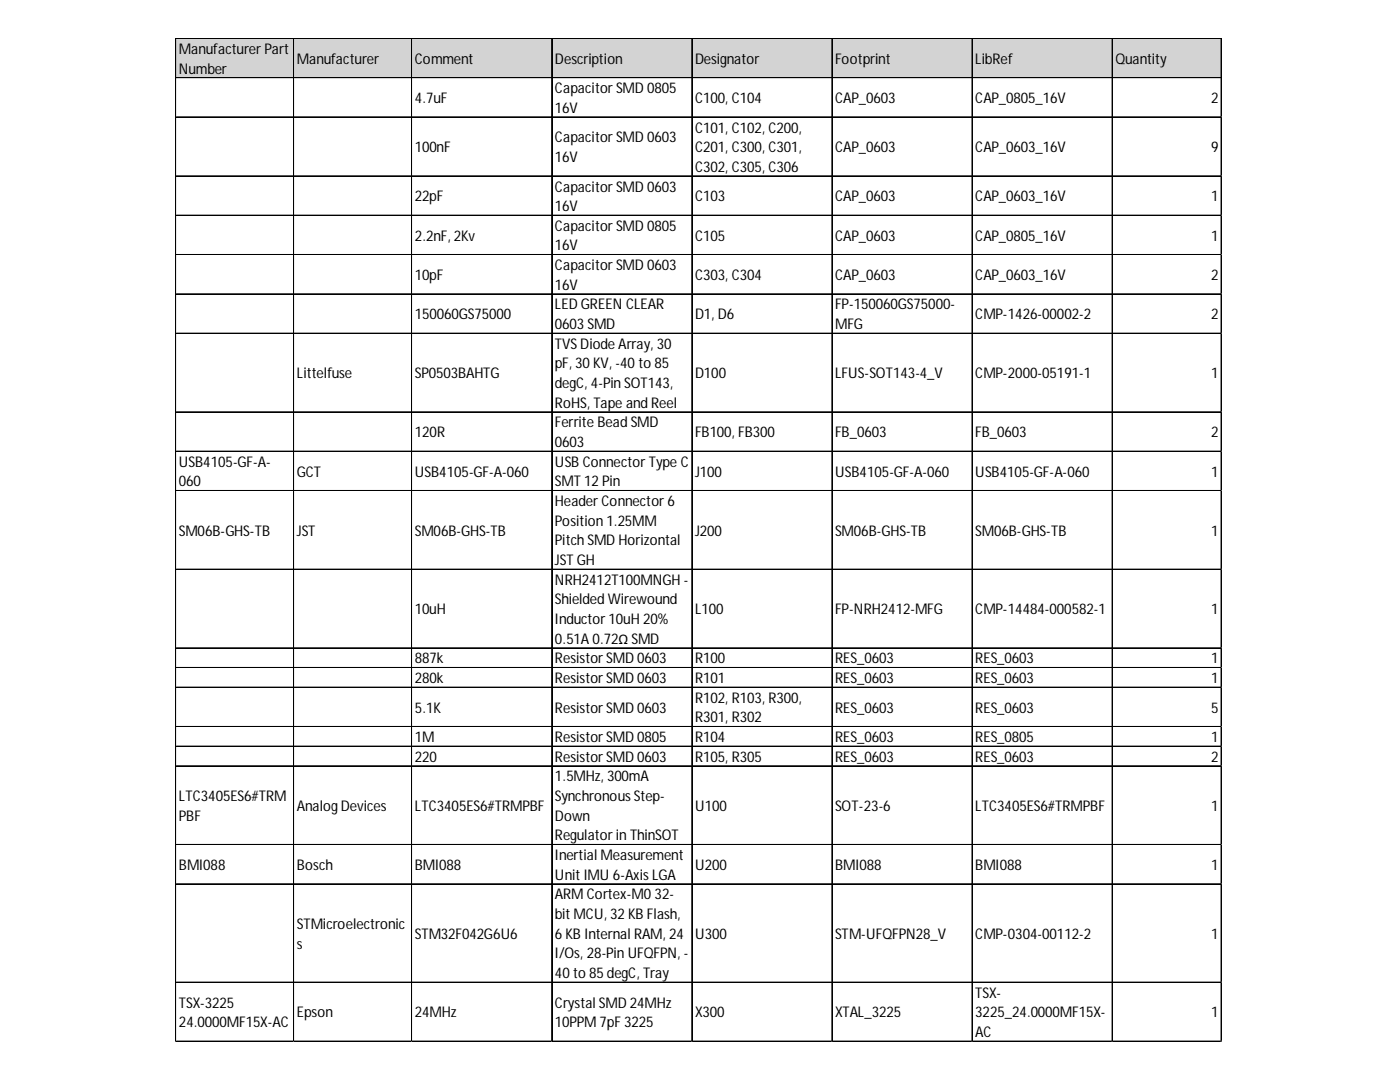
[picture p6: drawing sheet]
<svg xmlns="http://www.w3.org/2000/svg" width="279mm" height="216mm" viewBox="0 0 279 216" stroke-linecap="round" stroke-linejoin="round" font-family="sans-serif">
<defs><g id="words">
<g font-size="2.9">
<text x="35.7" y="10.7">ManufacturerPart</text>
<text x="35.7" y="14.7">Number</text>
<text x="59.2" y="12.7">Manufacturer</text>
<text x="82.8" y="12.7">Comment</text>
<text x="110.7" y="12.7">Description</text>
<text x="138.7" y="12.7">Designator</text>
<text x="166.7" y="12.7">Footprint</text>
<text x="194.6" y="12.7">LibRef</text>
<text x="222.6" y="12.7">Quantity</text>
<text x="82.8" y="20.6">4.7uF</text>
<text x="110.7" y="18.6">CapacitorSMD 0805</text>
<text x="110.7" y="22.5">16V</text>
<text x="138.7" y="20.6">C100, C104</text>
<text x="166.7" y="20.6">CAP_0603</text>
<text x="194.6" y="20.6">CAP_0805_16V</text>
<text x="241.7" y="20.6">2</text>
<text x="110.7" y="28.4">CapacitorSMD 0603</text>
<text x="138.7" y="26.4">C101, C102, C200,</text>
<text x="82.8" y="30.4">100nF</text>
<text x="110.7" y="32.3">16V</text>
<text x="138.7" y="30.4">C201, C300, C301,</text>
<text x="138.7" y="34.3">C302, C305, C306</text>
<text x="166.7" y="30.4">CAP_0603</text>
<text x="194.6" y="30.4">CAP_0603_16V</text>
<text x="241.7" y="30.4">9</text>
<text x="82.8" y="40.2">22pF</text>
<text x="110.7" y="38.2">CapacitorSMD 0603</text>
<text x="138.7" y="40.2">C103</text>
<text x="166.7" y="40.2">CAP_0603</text>
<text x="194.6" y="40.2">CAP_0603_16V</text>
<text x="241.7" y="40.2">1</text>
<text x="110.7" y="42.1">16V</text>
<text x="110.7" y="46.1">CapacitorSMD 0805</text>
<text x="82.8" y="48">2.2nF, 2Kv</text>
<text x="110.7" y="50">16V</text>
<text x="110.7" y="53.9">CapacitorSMD 0603</text>
<text x="138.7" y="48">C105</text>
<text x="166.7" y="48">CAP_0603</text>
<text x="194.6" y="48">CAP_0805_16V</text>
<text x="241.7" y="48">1</text>
<text x="82.8" y="55.9">10pF</text>
<text x="110.7" y="57.8">16V</text>
<text x="138.7" y="55.9">C303, C304</text>
<text x="166.7" y="55.9">CAP_0603</text>
<text x="194.6" y="55.9">CAP_0603_16V</text>
<text x="241.7" y="55.9">2</text>
<text x="82.8" y="63.7">150060GS75000</text>
<text x="110.7" y="61.8">LED GREEN CLEAR</text>
<text x="110.7" y="65.7">0603 SMD</text>
<text x="138.7" y="63.7">D1, D6</text>
<text x="166.7" y="61.8">FP-150060GS75000-</text>
<text x="166.7" y="65.7">MFG</text>
<text x="194.6" y="63.7">CMP-1426-00002-2</text>
<text x="241.7" y="63.7">2</text>
<text x="110.7" y="69.6">TVSDiode Array, 30</text>
<text x="59.2" y="75.5">Littelfuse</text>
<text x="82.8" y="75.5">SP0503BAHTG</text>
<text x="110.7" y="73.5">pF, 30 KV, -40 to 85</text>
<text x="110.7" y="77.5">degC, 4-Pin SOT143,</text>
<text x="138.7" y="75.5">D100</text>
<text x="166.7" y="75.5">LFUS-SOT143-4_V</text>
<text x="194.6" y="75.5">CMP-2000-05191-1</text>
<text x="241.7" y="75.5">1</text>
<text x="110.7" y="81.4">RoHS, Tape and Reel</text>
<text x="82.8" y="87.3">120R</text>
<text x="110.7" y="85.3">Ferrite Bead SMD</text>
<text x="110.7" y="89.2">0603</text>
<text x="138.7" y="87.3">FB100, FB300</text>
<text x="166.7" y="87.3">FB_0603</text>
<text x="194.6" y="87.3">FB_0603</text>
<text x="241.7" y="87.3">2</text>
<text x="35.7" y="93.1">USB4105-GF-A-</text>
<text x="59.2" y="95.1">GCT</text>
<text x="82.8" y="95.1">USB4105-GF-A-060</text>
<text x="110.7" y="93.1">USB ConnectorType C</text>
<text x="138.7" y="95.1">J100</text>
<text x="166.7" y="95.1">USB4105-GF-A-060</text>
<text x="194.6" y="95.1">USB4105-GF-A-060</text>
<text x="241.7" y="95.1">1</text>
<text x="35.7" y="97.1">060</text>
<text x="110.7" y="97.1">SMT 12 Pin</text>
<text x="110.7" y="101">Header Connector6</text>
<text x="35.7" y="106.9">SM06B-GHS-TB</text>
<text x="59.2" y="106.9">JST</text>
<text x="82.8" y="106.9">SM06B-GHS-TB</text>
<text x="110.7" y="104.9">Position 1.25MM</text>
<text x="138.7" y="106.9">J200</text>
<text x="166.7" y="106.9">SM06B-GHS-TB</text>
<text x="194.6" y="106.9">SM06B-GHS-TB</text>
<text x="241.7" y="106.9">1</text>
<text x="110.7" y="108.8">Pitch SMD Horizontal</text>
<text x="110.7" y="112.8">JST GH</text>
<text x="110.7" y="116.7">NRH2412T100MNGH -</text>
<text x="82.8" y="122.6">10uH</text>
<text x="110.7" y="120.6">Shielded Wirewound</text>
<text x="110.7" y="124.5">Inductor10uH 20%</text>
<text x="138.7" y="122.6">L100</text>
<text x="166.7" y="122.6">FP-NRH2412-MFG</text>
<text x="194.6" y="122.6">CMP-14484-000582-1</text>
<text x="241.7" y="122.6">1</text>
<text x="110.7" y="128.5">0.51A 0.72Ω SMD</text>
<text x="82.8" y="132.4">887k</text>
<text x="82.8" y="136.3">280k</text>
<text x="110.7" y="132.4">ResistorSMD 0603</text>
<text x="110.7" y="136.3">ResistorSMD 0603</text>
<text x="138.7" y="132.4">R100</text>
<text x="138.7" y="136.3">R101</text>
<text x="166.7" y="132.4">RES_0603</text>
<text x="166.7" y="136.3">RES_0603</text>
<text x="194.6" y="132.4">RES_0603</text>
<text x="194.6" y="136.3">RES_0603</text>
<text x="241.7" y="132.4">1</text>
<text x="241.7" y="136.3">1</text>
<text x="82.8" y="142.2">5.1K</text>
<text x="110.7" y="142.2">ResistorSMD 0603</text>
<text x="138.7" y="140.2">R102, R103, R300,</text>
<text x="166.7" y="142.2">RES_0603</text>
<text x="194.6" y="142.2">RES_0603</text>
<text x="241.7" y="142.2">5</text>
<text x="82.8" y="148.1">1M</text>
<text x="110.7" y="148.1">ResistorSMD 0805</text>
<text x="138.7" y="144.2">R301, R302</text>
<text x="138.7" y="148.1">R104</text>
<text x="166.7" y="148.1">RES_0603</text>
<text x="194.6" y="148.1">RES_0805</text>
<text x="241.7" y="148.1">1</text>
<text x="82.8" y="152">220</text>
<text x="110.7" y="152">ResistorSMD 0603</text>
<text x="110.7" y="155.9">1.5MHz, 300mA</text>
<text x="138.7" y="152">R105, R305</text>
<text x="166.7" y="152">RES_0603</text>
<text x="194.6" y="152">RES_0603</text>
<text x="241.7" y="152">2</text>
<text x="35.7" y="159.9">LTC3405ES6#TRM</text>
<text x="59.2" y="161.8">AnalogDevices</text>
<text x="82.8" y="161.8">LTC3405ES6#TRMPBF</text>
<text x="110.7" y="159.9">Synchronous Step-</text>
<text x="138.7" y="161.8">U100</text>
<text x="166.7" y="161.8">SOT-23-6</text>
<text x="194.6" y="161.8">LTC3405ES6#TRMPBF</text>
<text x="241.7" y="161.8">1</text>
<text x="35.7" y="163.8">PBF</text>
<text x="110.7" y="163.8">Down</text>
<text x="110.7" y="167.7">Regulatorin ThinSOT</text>
<text x="35.7" y="173.6">BMI088</text>
<text x="59.2" y="173.6">Bosch</text>
<text x="82.8" y="173.6">BMI088</text>
<text x="110.7" y="171.6">Inertial Measurement</text>
<text x="138.7" y="173.6">U200</text>
<text x="166.7" y="173.6">BMI088</text>
<text x="194.6" y="173.6">BMI088</text>
<text x="241.7" y="173.6">1</text>
<text x="110.7" y="175.6">Unit IMU 6-Axis LGA</text>
<text x="110.7" y="179.5">ARM Cortex-M0 32-</text>
<text x="59.2" y="185.4">STMicroelectronic</text>
<text x="110.7" y="183.4">bit MCU, 32 KB Flash,</text>
<text x="59.2" y="189.3">s</text>
<text x="82.8" y="187.3">STM32F042G6U6</text>
<text x="110.7" y="187.3">6 KB Internal RAM, 24</text>
<text x="110.7" y="191.2">I/Os, 28-Pin UFQFPN, -</text>
<text x="138.7" y="187.3">U300</text>
<text x="166.7" y="187.3">STM-UFQFPN28_V</text>
<text x="194.6" y="187.3">CMP-0304-00112-2</text>
<text x="241.7" y="187.3">1</text>
<text x="110.7" y="195.2">40 to 85 degC, Tray</text>
<text x="35.7" y="201.1">TSX-3225</text>
<text x="59.2" y="203">Epson</text>
<text x="82.8" y="203">24MHz</text>
<text x="110.7" y="201.1">Crystal SMD 24MHz</text>
<text x="138.7" y="203">X300</text>
<text x="166.7" y="203">XTAL_3225</text>
<text x="194.6" y="199.1">TSX-</text>
<text x="194.6" y="203">3225_24.0000MF15X-</text>
<text x="241.7" y="203">1</text>
<text x="35.7" y="205">24.0000MF15X-AC</text>
<text x="110.7" y="205">10PPM 7pF 3225</text>
<text x="194.6" y="206.9">AC</text>
</g>
</g></defs>
<path d="M35.2 7.7h208.7v7.9h-208.7z" fill="#d3d3d3"/>
<g fill="none" stroke="#000" stroke-width=".2">
<path d="M35 7.6v200.3M35.1 7.6v200.3M35.2 7.6h208.6M35.2 7.7h208.6M35.2 15.5h208.6M58.6 7.8v200.1M58.7 7.8v200.1M82.1 7.8v200.1M82.2 7.8v200.1M110.1 7.8v200.1M110.2 7.8v200.1M138.1 7.8v200.1"/>
<path d="M166 7.8v200.1M166.1 7.8v200.1M194 7.8v200.1M194.1 7.8v200.1M221.9 7.8v200.1M222 7.8v200.1M243.7 7.8v200.1M243.8 7.8v200.1M35.2 23.3h208.6M35.2 23.4h208.6M35.2 35.1h208.6M35.2 35.2h208.6"/>
<path d="M35.2 42.9h208.6M35.2 43h208.6M35.2 50.8h208.6M35.2 50.9h208.6M35.2 58.6h208.6M35.2 58.7h208.6M35.2 66.5h208.6M35.2 66.6h208.6M35.2 82.2h208.6M35.2 82.3h208.6M35.2 90h208.6M35.2 90.1h208.6"/>
<path d="M35.2 97.9h208.6M35.2 113.6h208.6M35.2 129.3h208.6M35.2 133.2h208.6M35.2 133.3h208.6M35.2 137.1h208.6M35.2 137.2h208.6M35.2 145h208.6M35.2 148.9h208.6M35.2 149h208.6M35.2 152.8h208.6M35.2 152.9h208.6"/>
<path d="M35.2 168.5h208.6M35.2 168.6h208.6M35.2 176.3h208.6M35.2 176.4h208.6M35.2 196h208.6M35.2 207.7h208.6M35.2 207.8h208.6"/>
</g>
<path d="M35 207.9v.1" fill="none" stroke="#d4d4d4" stroke-width=".2"/>
<path d="M35 207.9l.2 .1z" fill="#d4d4d4"/>
<path d="M58.6 207.9v.1" fill="none" stroke="#d4d4d4" stroke-width=".2"/>
<path d="M58.6 207.9l.2 .1z" fill="#d4d4d4"/>
<path d="M82.1 207.9v.1" fill="none" stroke="#d4d4d4" stroke-width=".2"/>
<path d="M82.1 207.9l.2 .1z" fill="#d4d4d4"/>
<path d="M110.1 207.9v.1" fill="none" stroke="#d4d4d4" stroke-width=".2"/>
<path d="M110.1 207.9l.2 .1z" fill="#d4d4d4"/>
<path d="M138.1 207.9v.1" fill="none" stroke="#d4d4d4" stroke-width=".2"/>
<path d="M138.1 207.9l.1 .1z" fill="#d4d4d4"/>
<path d="M166 207.9v.1" fill="none" stroke="#d4d4d4" stroke-width=".2"/>
<path d="M166 207.9l.2 .1z" fill="#d4d4d4"/>
<path d="M194 207.9v.1" fill="none" stroke="#d4d4d4" stroke-width=".2"/>
<path d="M194 207.9l.1 .1z" fill="#d4d4d4"/>
<path d="M221.9 207.9v.1" fill="none" stroke="#d4d4d4" stroke-width=".2"/>
<path d="M221.9 207.9l.2 .1z" fill="#d4d4d4"/>
<path d="M243.7 207.9v.1" fill="none" stroke="#d4d4d4" stroke-width=".2"/>
<path d="M243.7 207.9l.1 .1z" fill="#d4d4d4"/>
<path d="M243.8 23.3h.1" fill="none" stroke="#d4d4d4" stroke-width=".2"/>
<path d="M243.8 23.3l.1 .2z" fill="#d4d4d4"/>
<path d="M243.8 35.1h.1" fill="none" stroke="#d4d4d4" stroke-width=".2"/>
<path d="M243.8 35.1l.1 .1z" fill="#d4d4d4"/>
<path d="M243.8 42.9h.1" fill="none" stroke="#d4d4d4" stroke-width=".2"/>
<path d="M243.8 42.9l.1 .2z" fill="#d4d4d4"/>
<path d="M243.8 50.8h.1" fill="none" stroke="#d4d4d4" stroke-width=".2"/>
<path d="M243.8 50.8l.1 .1z" fill="#d4d4d4"/>
<path d="M243.8 58.6h.1" fill="none" stroke="#d4d4d4" stroke-width=".2"/>
<path d="M243.8 58.6l.1 .2z" fill="#d4d4d4"/>
<path d="M243.8 66.5h.1" fill="none" stroke="#d4d4d4" stroke-width=".2"/>
<path d="M243.8 66.5l.1 .1z" fill="#d4d4d4"/>
<path d="M243.8 82.2h.1" fill="none" stroke="#d4d4d4" stroke-width=".2"/>
<path d="M243.8 82.2l.1 .1z" fill="#d4d4d4"/>
<path d="M243.8 90h.1" fill="none" stroke="#d4d4d4" stroke-width=".2"/>
<path d="M243.8 90l.1 .2z" fill="#d4d4d4"/>
<path d="M243.8 97.9h.1" fill="none" stroke="#d4d4d4" stroke-width=".2"/>
<path d="M243.8 97.9l.1 .1z" fill="#d4d4d4"/>
<path d="M243.8 113.6h.1" fill="none" stroke="#d4d4d4" stroke-width=".2"/>
<path d="M243.8 113.6l.1 .1z" fill="#d4d4d4"/>
<path d="M243.8 129.3h.1" fill="none" stroke="#d4d4d4" stroke-width=".2"/>
<path d="M243.8 129.3l.1 .1z" fill="#d4d4d4"/>
<path d="M243.8 133.2h.1" fill="none" stroke="#d4d4d4" stroke-width=".2"/>
<path d="M243.8 133.2l.1 .1z" fill="#d4d4d4"/>
<path d="M243.8 137.1h.1" fill="none" stroke="#d4d4d4" stroke-width=".2"/>
<path d="M243.8 137.1l.1 .2z" fill="#d4d4d4"/>
<path d="M243.8 145h.1" fill="none" stroke="#d4d4d4" stroke-width=".2"/>
<path d="M243.8 145l.1 .1z" fill="#d4d4d4"/>
<path d="M243.8 148.9h.1" fill="none" stroke="#d4d4d4" stroke-width=".2"/>
<path d="M243.8 148.9l.1 .1z" fill="#d4d4d4"/>
<path d="M243.8 152.8h.1" fill="none" stroke="#d4d4d4" stroke-width=".2"/>
<path d="M243.8 152.8l.1 .2z" fill="#d4d4d4"/>
<path d="M243.8 168.5h.1" fill="none" stroke="#d4d4d4" stroke-width=".2"/>
<path d="M243.8 168.5l.1 .2z" fill="#d4d4d4"/>
<path d="M243.8 176.3h.1" fill="none" stroke="#d4d4d4" stroke-width=".2"/>
<path d="M243.8 176.3l.1 .2z" fill="#d4d4d4"/>
<path d="M243.8 196h.1" fill="none" stroke="#d4d4d4" stroke-width=".2"/>
<path d="M243.8 196l.1 .1z" fill="#d4d4d4"/>
<path d="M243.8 207.7h.1" fill="none" stroke="#d4d4d4" stroke-width=".2"/>
<path d="M243.8 207.7l.1 .2z" fill="#d4d4d4"/>
<use href="#words"/>
</svg>
